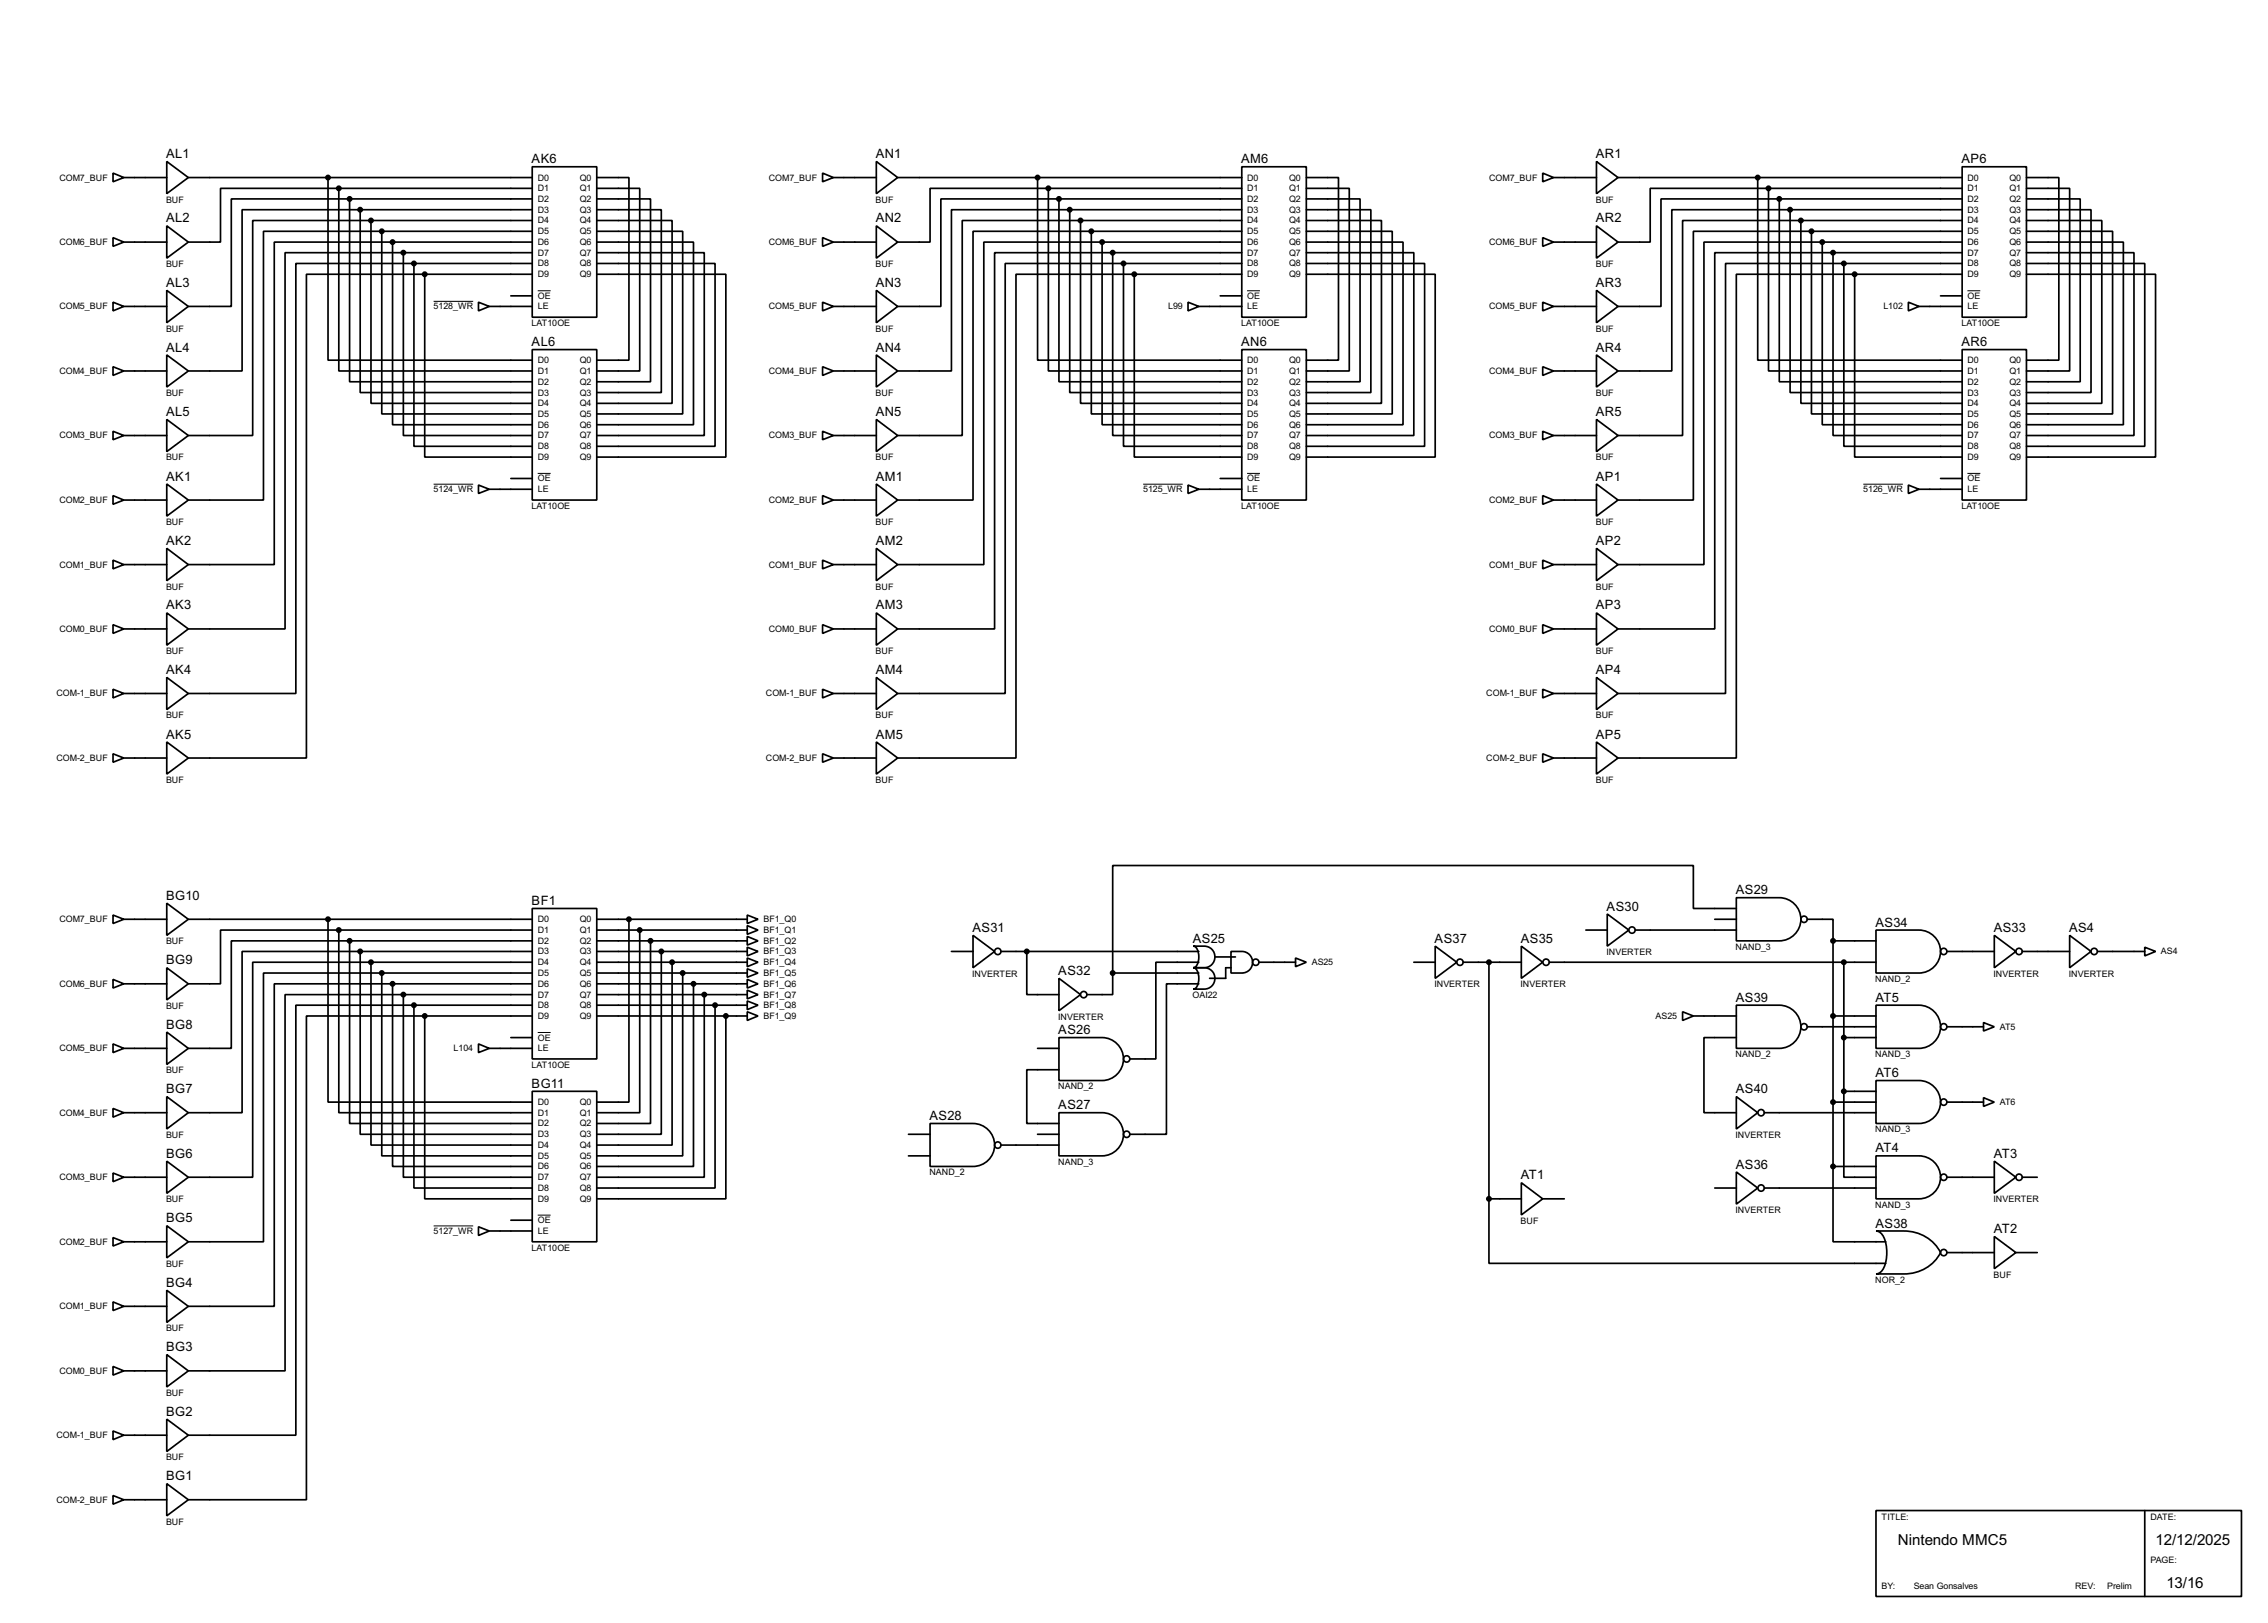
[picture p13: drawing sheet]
<svg xmlns="http://www.w3.org/2000/svg" width="536mm" height="383mm" viewBox="0 0 536 383" stroke-linecap="round" stroke-linejoin="round" font-family="sans-serif">
<defs><g id="words">
<g font-size="4">
<text x="448.4" y="365.1">Nintendo MMC5</text>
<text x="509.3" y="365.1">12/12/2025</text>
<text x="511.9" y="375.2">13/16</text>
</g>
<g font-size="3.4">
<text x="39.3" y="37.4">AL1</text>
<text x="125.6" y="38.6">AK6</text>
<text x="206.9" y="37.4">AN1</text>
<text x="293.3" y="38.6">AM6</text>
<text x="377.1" y="37.4">AR1</text>
<text x="463.5" y="38.6">AP6</text>
<text x="39.3" y="52.6">AL2</text>
<text x="206.9" y="52.6">AN2</text>
<text x="377.1" y="52.6">AR2</text>
<text x="39.3" y="67.8">AL3</text>
<text x="206.9" y="67.8">AN3</text>
<text x="377.1" y="67.8">AR3</text>
<text x="39.3" y="83.1">AL4</text>
<text x="125.6" y="81.8">AL6</text>
<text x="206.9" y="83.1">AN4</text>
<text x="293.3" y="81.8">AN6</text>
<text x="377.1" y="83.1">AR4</text>
<text x="463.5" y="81.8">AR6</text>
<text x="39.3" y="98.3">AL5</text>
<text x="206.9" y="98.3">AN5</text>
<text x="377.1" y="98.3">AR5</text>
<text x="39.3" y="113.6">AK1</text>
<text x="206.9" y="113.6">AM1</text>
<text x="377.1" y="113.6">AP1</text>
<text x="39.3" y="128.8">AK2</text>
<text x="206.9" y="128.8">AM2</text>
<text x="377.1" y="128.8">AP2</text>
<text x="39.3" y="144">AK3</text>
<text x="206.9" y="144">AM3</text>
<text x="377.1" y="144">AP3</text>
<text x="39.3" y="159.3">AK4</text>
<text x="206.9" y="159.3">AM4</text>
<text x="377.1" y="159.3">AP4</text>
<text x="39.3" y="174.5">AK5</text>
<text x="206.9" y="174.5">AM5</text>
<text x="377.1" y="174.5">AP5</text>
<text x="39.3" y="212.6">BG10</text>
<text x="125.6" y="213.9">BF1</text>
<text x="379.6" y="215.2">AS30</text>
<text x="410.1" y="211.3">AS29</text>
<text x="229.8" y="220.2">AS31</text>
<text x="443.1" y="219">AS34</text>
<text x="471.1" y="220.2">AS33</text>
<text x="488.9" y="220.2">AS4</text>
<text x="39.3" y="227.9">BG9</text>
<text x="281.8" y="222.8">AS25</text>
<text x="339" y="222.8">AS37</text>
<text x="359.3" y="222.8">AS35</text>
<text x="250.1" y="230.4">AS32</text>
<text x="410.1" y="236.7">AS39</text>
<text x="443.1" y="236.7">AT5</text>
<text x="39.3" y="243.1">BG8</text>
<text x="250.1" y="244.4">AS26</text>
<text x="125.6" y="257.1">BG11</text>
<text x="443.1" y="254.5">AT6</text>
<text x="39.3" y="258.3">BG7</text>
<text x="250.1" y="262.1">AS27</text>
<text x="410.1" y="258.3">AS40</text>
<text x="219.6" y="264.7">AS28</text>
<text x="39.3" y="273.6">BG6</text>
<text x="443.1" y="272.3">AT4</text>
<text x="471.1" y="273.6">AT3</text>
<text x="359.3" y="278.7">AT1</text>
<text x="410.1" y="276.1">AS36</text>
<text x="39.3" y="288.8">BG5</text>
<text x="443.1" y="290.1">AS38</text>
<text x="471.1" y="291.4">AT2</text>
<text x="39.3" y="304.1">BG4</text>
<text x="39.3" y="319.3">BG3</text>
<text x="39.3" y="334.5">BG2</text>
<text x="39.3" y="349.8">BG1</text>
</g>
<g font-size="2.4">
<text x="14" y="42.7">COM7_BUF</text>
<text x="39.2" y="47.9">BUF</text>
<text x="127.1" y="42.7">D0</text>
<text x="127.1" y="45.2">D1</text>
<text x="127.1" y="47.7">D2</text>
<text x="137" y="42.7">Q0</text>
<text x="137" y="45.2">Q1</text>
<text x="137" y="47.7">Q2</text>
<text x="181.6" y="42.7">COM7_BUF</text>
<text x="206.9" y="47.9">BUF</text>
<text x="294.7" y="42.7">D0</text>
<text x="294.7" y="45.2">D1</text>
<text x="294.7" y="47.7">D2</text>
<text x="304.6" y="42.7">Q0</text>
<text x="304.6" y="45.2">Q1</text>
<text x="304.6" y="47.7">Q2</text>
<text x="351.8" y="42.7">COM7_BUF</text>
<text x="377" y="47.9">BUF</text>
<text x="464.9" y="42.7">D0</text>
<text x="464.9" y="45.2">D1</text>
<text x="464.9" y="47.7">D2</text>
<text x="474.8" y="42.7">Q0</text>
<text x="474.8" y="45.2">Q1</text>
<text x="474.8" y="47.7">Q2</text>
<text x="127.1" y="50.2">D3</text>
<text x="127.1" y="52.8">D4</text>
<text x="137" y="50.2">Q3</text>
<text x="137" y="52.8">Q4</text>
<text x="294.7" y="50.2">D3</text>
<text x="294.7" y="52.8">D4</text>
<text x="304.6" y="50.2">Q3</text>
<text x="304.6" y="52.8">Q4</text>
<text x="464.9" y="50.2">D3</text>
<text x="464.9" y="52.8">D4</text>
<text x="474.8" y="50.2">Q3</text>
<text x="474.8" y="52.8">Q4</text>
<text x="14" y="57.9">COM6_BUF</text>
<text x="127.1" y="55.4">D5</text>
<text x="127.1" y="57.9">D6</text>
<text x="137" y="55.4">Q5</text>
<text x="137" y="57.9">Q6</text>
<text x="181.6" y="57.9">COM6_BUF</text>
<text x="294.7" y="55.4">D5</text>
<text x="294.7" y="57.9">D6</text>
<text x="304.6" y="55.4">Q5</text>
<text x="304.6" y="57.9">Q6</text>
<text x="351.8" y="57.9">COM6_BUF</text>
<text x="464.9" y="55.4">D5</text>
<text x="464.9" y="57.9">D6</text>
<text x="474.8" y="55.4">Q5</text>
<text x="474.8" y="57.9">Q6</text>
<text x="39.2" y="63.1">BUF</text>
<text x="127.1" y="60.4">D7</text>
<text x="127.1" y="62.9">D8</text>
<text x="127.1" y="65.5">D9</text>
<text x="137" y="60.4">Q7</text>
<text x="137" y="62.9">Q8</text>
<text x="137" y="65.5">Q9</text>
<text x="206.9" y="63.1">BUF</text>
<text x="294.7" y="60.4">D7</text>
<text x="294.7" y="62.9">D8</text>
<text x="294.7" y="65.5">D9</text>
<text x="304.6" y="60.4">Q7</text>
<text x="304.6" y="62.9">Q8</text>
<text x="304.6" y="65.5">Q9</text>
<text x="377" y="63.1">BUF</text>
<text x="464.9" y="60.4">D7</text>
<text x="464.9" y="62.9">D8</text>
<text x="464.9" y="65.5">D9</text>
<text x="474.8" y="60.4">Q7</text>
<text x="474.8" y="62.9">Q8</text>
<text x="474.8" y="65.5">Q9</text>
<text x="127.1" y="70.6">OE</text>
<text x="294.7" y="70.6">OE</text>
<text x="464.9" y="70.6">OE</text>
<text x="14" y="73.1">COM5_BUF</text>
<text x="102.5" y="73.1">5128_WR</text>
<text x="125.6" y="77">LAT10OE</text>
<text x="127.1" y="73.1">LE</text>
<text x="181.6" y="73.1">COM5_BUF</text>
<text x="276" y="73.1">L99</text>
<text x="293.2" y="77">LAT10OE</text>
<text x="294.7" y="73.1">LE</text>
<text x="351.8" y="73.1">COM5_BUF</text>
<text x="445" y="73.1">L102</text>
<text x="463.4" y="77">LAT10OE</text>
<text x="464.9" y="73.1">LE</text>
<text x="39.2" y="78.3">BUF</text>
<text x="206.9" y="78.3">BUF</text>
<text x="377" y="78.3">BUF</text>
<text x="14" y="88.4">COM4_BUF</text>
<text x="127.1" y="85.8">D0</text>
<text x="127.1" y="88.4">D1</text>
<text x="137" y="85.8">Q0</text>
<text x="137" y="88.4">Q1</text>
<text x="181.6" y="88.4">COM4_BUF</text>
<text x="294.7" y="85.8">D0</text>
<text x="294.7" y="88.4">D1</text>
<text x="304.6" y="85.8">Q0</text>
<text x="304.6" y="88.4">Q1</text>
<text x="351.8" y="88.4">COM4_BUF</text>
<text x="464.9" y="85.8">D0</text>
<text x="464.9" y="88.4">D1</text>
<text x="474.8" y="85.8">Q0</text>
<text x="474.8" y="88.4">Q1</text>
<text x="39.2" y="93.6">BUF</text>
<text x="127.1" y="90.9">D2</text>
<text x="127.1" y="93.5">D3</text>
<text x="127.1" y="96">D4</text>
<text x="137" y="90.9">Q2</text>
<text x="137" y="93.5">Q3</text>
<text x="137" y="96">Q4</text>
<text x="206.9" y="93.6">BUF</text>
<text x="294.7" y="90.9">D2</text>
<text x="294.7" y="93.5">D3</text>
<text x="294.7" y="96">D4</text>
<text x="304.6" y="90.9">Q2</text>
<text x="304.6" y="93.5">Q3</text>
<text x="304.6" y="96">Q4</text>
<text x="377" y="93.6">BUF</text>
<text x="464.9" y="90.9">D2</text>
<text x="464.9" y="93.5">D3</text>
<text x="464.9" y="96">D4</text>
<text x="474.8" y="90.9">Q2</text>
<text x="474.8" y="93.5">Q3</text>
<text x="474.8" y="96">Q4</text>
<text x="127.1" y="98.5">D5</text>
<text x="127.1" y="101">D6</text>
<text x="137" y="98.5">Q5</text>
<text x="137" y="101">Q6</text>
<text x="294.7" y="98.5">D5</text>
<text x="294.7" y="101">D6</text>
<text x="304.6" y="98.5">Q5</text>
<text x="304.6" y="101">Q6</text>
<text x="464.9" y="98.5">D5</text>
<text x="464.9" y="101">D6</text>
<text x="474.8" y="98.5">Q5</text>
<text x="474.8" y="101">Q6</text>
<text x="14" y="103.6">COM3_BUF</text>
<text x="127.1" y="103.6">D7</text>
<text x="127.1" y="106.2">D8</text>
<text x="137" y="103.6">Q7</text>
<text x="137" y="106.2">Q8</text>
<text x="181.6" y="103.6">COM3_BUF</text>
<text x="294.7" y="103.6">D7</text>
<text x="294.7" y="106.2">D8</text>
<text x="304.6" y="103.6">Q7</text>
<text x="304.6" y="106.2">Q8</text>
<text x="351.8" y="103.6">COM3_BUF</text>
<text x="464.9" y="103.6">D7</text>
<text x="464.9" y="106.2">D8</text>
<text x="474.8" y="103.6">Q7</text>
<text x="474.8" y="106.2">Q8</text>
<text x="39.2" y="108.8">BUF</text>
<text x="127.1" y="108.7">D9</text>
<text x="127.1" y="113.7">OE</text>
<text x="137" y="108.7">Q9</text>
<text x="206.9" y="108.8">BUF</text>
<text x="294.7" y="108.7">D9</text>
<text x="294.7" y="113.7">OE</text>
<text x="304.6" y="108.7">Q9</text>
<text x="377" y="108.8">BUF</text>
<text x="464.9" y="108.7">D9</text>
<text x="464.9" y="113.7">OE</text>
<text x="474.8" y="108.7">Q9</text>
<text x="14" y="118.9">COM2_BUF</text>
<text x="102.5" y="116.3">5124_WR</text>
<text x="127.1" y="116.3">LE</text>
<text x="181.6" y="118.9">COM2_BUF</text>
<text x="270.1" y="116.3">5125_WR</text>
<text x="294.7" y="116.3">LE</text>
<text x="351.8" y="118.9">COM2_BUF</text>
<text x="440.3" y="116.3">5126_WR</text>
<text x="464.9" y="116.3">LE</text>
<text x="39.2" y="124.1">BUF</text>
<text x="125.6" y="120.3">LAT10OE</text>
<text x="206.9" y="124.1">BUF</text>
<text x="293.2" y="120.3">LAT10OE</text>
<text x="377" y="124.1">BUF</text>
<text x="463.4" y="120.3">LAT10OE</text>
<text x="14" y="134.1">COM1_BUF</text>
<text x="181.6" y="134.1">COM1_BUF</text>
<text x="351.8" y="134.1">COM1_BUF</text>
<text x="39.2" y="139.3">BUF</text>
<text x="206.9" y="139.3">BUF</text>
<text x="377" y="139.3">BUF</text>
<text x="14" y="149.3">COM0_BUF</text>
<text x="181.6" y="149.3">COM0_BUF</text>
<text x="351.8" y="149.3">COM0_BUF</text>
<text x="39.2" y="154.5">BUF</text>
<text x="206.9" y="154.5">BUF</text>
<text x="377" y="154.5">BUF</text>
<text x="13.3" y="164.6">COM-1_BUF</text>
<text x="180.9" y="164.6">COM-1_BUF</text>
<text x="351.1" y="164.6">COM-1_BUF</text>
<text x="39.2" y="169.8">BUF</text>
<text x="206.9" y="169.8">BUF</text>
<text x="377" y="169.8">BUF</text>
<text x="13.3" y="179.8">COM-2_BUF</text>
<text x="180.9" y="179.8">COM-2_BUF</text>
<text x="351.1" y="179.8">COM-2_BUF</text>
<text x="39.2" y="185">BUF</text>
<text x="206.9" y="185">BUF</text>
<text x="377" y="185">BUF</text>
<text x="14" y="217.9">COM7_BUF</text>
<text x="127.1" y="217.9">D0</text>
<text x="127.1" y="220.5">D1</text>
<text x="137" y="217.9">Q0</text>
<text x="137" y="220.5">Q1</text>
<text x="180.4" y="217.9">BF1_Q0</text>
<text x="180.4" y="220.5">BF1_Q1</text>
<text x="39.2" y="223.1">BUF</text>
<text x="127.1" y="223">D2</text>
<text x="127.1" y="225.5">D3</text>
<text x="137" y="223">Q2</text>
<text x="137" y="225.5">Q3</text>
<text x="180.4" y="223">BF1_Q2</text>
<text x="180.4" y="225.5">BF1_Q3</text>
<text x="379.6" y="225.7">INVERTER</text>
<text x="410.1" y="224.4">NAND_3</text>
<text x="510.6" y="225.5">AS4</text>
<text x="14" y="233.2">COM6_BUF</text>
<text x="127.1" y="228.1">D4</text>
<text x="127.1" y="230.6">D5</text>
<text x="127.1" y="233.2">D6</text>
<text x="137" y="228.1">Q4</text>
<text x="137" y="230.6">Q5</text>
<text x="137" y="233.2">Q6</text>
<text x="180.4" y="228.1">BF1_Q4</text>
<text x="180.4" y="230.6">BF1_Q5</text>
<text x="180.4" y="233.2">BF1_Q6</text>
<text x="229.7" y="230.8">INVERTER</text>
<text x="309.9" y="228.1">AS25</text>
<text x="338.9" y="233.3">INVERTER</text>
<text x="359.3" y="233.3">INVERTER</text>
<text x="443.1" y="232">NAND_2</text>
<text x="471" y="230.8">INVERTER</text>
<text x="488.8" y="230.8">INVERTER</text>
<text x="39.2" y="238.4">BUF</text>
<text x="127.1" y="235.7">D7</text>
<text x="127.1" y="238.2">D8</text>
<text x="137" y="235.7">Q7</text>
<text x="137" y="238.2">Q8</text>
<text x="180.4" y="235.7">BF1_Q7</text>
<text x="180.4" y="238.2">BF1_Q8</text>
<text x="281.8" y="235.8">OAI22</text>
<text x="127.1" y="240.8">D9</text>
<text x="127.1" y="245.9">OE</text>
<text x="137" y="240.8">Q9</text>
<text x="180.4" y="240.8">BF1_Q9</text>
<text x="250" y="240.9">INVERTER</text>
<text x="391.2" y="240.8">AS25</text>
<text x="472.5" y="243.3">AT5</text>
<text x="14" y="248.4">COM5_BUF</text>
<text x="107.2" y="248.4">L104</text>
<text x="127.1" y="248.4">LE</text>
<text x="410.1" y="249.8">NAND_2</text>
<text x="443.1" y="249.8">NAND_3</text>
<text x="39.2" y="253.6">BUF</text>
<text x="125.6" y="252.3">LAT10OE</text>
<text x="250" y="257.4">NAND_2</text>
<text x="14" y="263.6">COM4_BUF</text>
<text x="127.1" y="261.1">D0</text>
<text x="127.1" y="263.6">D1</text>
<text x="137" y="261.1">Q0</text>
<text x="137" y="263.6">Q1</text>
<text x="472.5" y="261.1">AT6</text>
<text x="39.2" y="268.9">BUF</text>
<text x="127.1" y="266.2">D2</text>
<text x="127.1" y="268.7">D3</text>
<text x="137" y="266.2">Q2</text>
<text x="137" y="268.7">Q3</text>
<text x="410.1" y="268.9">INVERTER</text>
<text x="443.1" y="267.6">NAND_3</text>
<text x="127.1" y="271.3">D4</text>
<text x="127.1" y="273.8">D5</text>
<text x="137" y="271.3">Q4</text>
<text x="137" y="273.8">Q5</text>
<text x="250" y="275.2">NAND_3</text>
<text x="14" y="278.9">COM3_BUF</text>
<text x="127.1" y="276.3">D6</text>
<text x="127.1" y="278.9">D7</text>
<text x="127.1" y="281.4">D8</text>
<text x="137" y="276.3">Q6</text>
<text x="137" y="278.9">Q7</text>
<text x="137" y="281.4">Q8</text>
<text x="219.6" y="277.7">NAND_2</text>
<text x="39.2" y="284.1">BUF</text>
<text x="127.1" y="284">D9</text>
<text x="137" y="284">Q9</text>
<text x="410.1" y="286.6">INVERTER</text>
<text x="443.1" y="285.4">NAND_3</text>
<text x="471" y="284.1">INVERTER</text>
<text x="102.5" y="291.6">5127_WR</text>
<text x="127.1" y="291.6">LE</text>
<text x="127.1" y="289">OE</text>
<text x="359.3" y="289.2">BUF</text>
<text x="14" y="294.1">COM2_BUF</text>
<text x="39.2" y="299.3">BUF</text>
<text x="125.6" y="295.5">LAT10OE</text>
<text x="443.1" y="303.1">NOR_2</text>
<text x="471" y="301.9">BUF</text>
<text x="14" y="309.4">COM1_BUF</text>
<text x="39.2" y="314.6">BUF</text>
<text x="14" y="324.6">COM0_BUF</text>
<text x="39.2" y="329.8">BUF</text>
<text x="13.3" y="339.8">COM-1_BUF</text>
<text x="39.2" y="345.1">BUF</text>
<text x="13.3" y="355.1">COM-2_BUF</text>
<text x="444.6" y="359.1">TITLE:</text>
<text x="508.1" y="359.1">DATE:</text>
<text x="39.2" y="360.3">BUF</text>
<text x="508.1" y="369.2">PAGE:</text>
<text x="444.6" y="375.6">BY:</text>
<text x="452.2" y="375.6">Sean Gonsalves</text>
<text x="490.3" y="375.6">REV:</text>
<text x="497.9" y="375.6">Prelim</text>
</g>
</g></defs>
<g fill="none" stroke="#000" stroke-width=".4">
<path d="M39.4 38.2l5.1 3.8-5.1 3.8zM125.8 39.4h15.2v35.6h-15.2zM207.1 38.2l5 3.8-5 3.8zM293.4 39.4h15.3v35.6h-15.3zM377.2 38.2l5.1 3.8-5.1 3.8zM463.6 39.4h15.2v35.6h-15.2zM26.7 40.9l2.6 1.1-2.6 1zM26.7 56.2l2.6 1-2.6 1zM29.3 42h10.1M29.3 57.2h10.1M39.4 53.4l5.1 3.8-5.1 3.8zM44.5 42h81.3"/>
<path d="M77.5 42v43.1h48.3M80.1 44.5h-28v12.7h-7.6M80.1 44.5v43.2h45.7M80.1 44.5h45.7M82.6 47h-27.9v25.4h-10.2M82.6 47v43.2h43.2M82.6 47h43.2M85.1 49.6h-27.9v38.1h-12.7M85.1 49.6v43.2h40.7M85.1 49.6h40.7M87.7 52.1h-28v50.8h-15.2M87.7 52.1v43.2h38.1"/>
<path d="M87.7 52.1h38.1M90.2 54.7h-27.9v63.5h-17.8M90.2 54.7v43.1h35.6M90.2 54.7h35.6M92.8 57.2h-28v76.2h-20.3M92.8 57.2v43.2h33M92.8 57.2h33M95.3 59.7h-27.9v88.9h-22.9M95.3 59.7v43.2h30.5M95.3 59.7h30.5M141 42h7.6v43.1h-7.6M141 44.5h10.2v43.2h-10.2"/>
<path d="M141 47h12.7v43.2h-12.7M141 49.6h15.3v43.2h-15.3M141 52.1h17.8v43.2h-17.8M141 54.7h20.3v43.1h-20.3M141 57.2h22.9v43.2h-22.9M141 59.7h25.4v43.2h-25.4M194.4 40.9l2.5 1.1-2.5 1zM194.4 56.2l2.5 1-2.5 1zM196.9 42h10.2M196.9 57.2h10.2M207.1 53.4l5 3.8-5 3.8zM212.1 42h81.3"/>
<path d="M245.2 42v43.1h48.2M247.7 44.5h-27.9v12.7h-7.7M247.7 44.5v43.2h45.7M247.7 44.5h45.7M250.2 47h-27.9v25.4h-10.2M250.2 47v43.2h43.2M250.2 47h43.2M252.8 49.6h-28v38.1h-12.7M252.8 49.6v43.2h40.6M252.8 49.6h40.6M255.3 52.1h-27.9v50.8h-15.3M255.3 52.1v43.2h38.1"/>
<path d="M255.3 52.1h38.1M257.9 54.7h-28v63.5h-17.8M257.9 54.7v43.1h35.5M257.9 54.7h35.5M260.4 57.2h-27.9v76.2h-20.4M260.4 57.2v43.2h33M260.4 57.2h33M262.9 59.7h-27.9v88.9h-22.9M262.9 59.7v43.2h30.5M262.9 59.7h30.5M308.7 42h7.6v43.1h-7.6M308.7 44.5h10.1v43.2h-10.1"/>
<path d="M308.7 47h12.7v43.2h-12.7M308.7 49.6h15.2v43.2h-15.2M308.7 52.1h17.7v43.2h-17.7M308.7 54.7h20.3v43.1h-20.3M308.7 57.2h22.8v43.2h-22.8M308.7 59.7h25.4v43.2h-25.4M364.5 40.9l2.6 1.1-2.6 1zM364.5 56.2l2.6 1-2.6 1zM367.1 42h10.1M367.1 57.2h10.1M377.2 53.4l5.1 3.8-5.1 3.8zM382.3 42h81.3"/>
<path d="M415.3 42v43.1h48.3M417.9 44.5h-28v12.7h-7.6M417.9 44.5v43.2h45.7M417.9 44.5h45.7M420.4 47h-27.9v25.4h-10.2M420.4 47v43.2h43.2M420.4 47h43.2M423 49.6h-28v38.1h-12.7M423 49.6v43.2h40.6M423 49.6h40.6M425.5 52.1h-27.9v50.8h-15.3M425.5 52.1v43.2h38.1"/>
<path d="M425.5 52.1h38.1M428 54.7h-27.9v63.5h-17.8M428 54.7v43.1h35.6M428 54.7h35.6M430.6 57.2h-28v76.2h-20.3M430.6 57.2v43.2h33M430.6 57.2h33M433.1 59.7h-27.9v88.9h-22.9M433.1 59.7v43.2h30.5M433.1 59.7h30.5M478.8 42h7.7v43.1h-7.7M478.8 44.5h10.2v43.2h-10.2"/>
<path d="M478.8 47h12.7v43.2h-12.7M478.8 49.6h15.3v43.2h-15.3M478.8 52.1h17.8v43.2h-17.8M478.8 54.7h20.4v43.1h-20.4M478.8 57.2h22.9v43.2h-22.9M478.8 59.7h25.4v43.2h-25.4M26.7 71.4l2.6 1-2.6 1.1zM29.3 72.4h10.1M39.4 68.6l5.1 3.8-5.1 3.9zM97.8 62.3h-27.9v101.6h-25.4M97.8 62.3v43.2h28M97.8 62.3h28"/>
<path d="M100.4 64.8h-28v114.3h-27.9M100.4 64.8v43.2h25.4M100.4 64.8h25.4M113.1 71.4l2.5 1-2.5 1.1zM115.6 72.4h10.2M120.7 69.9h5.1M141 62.3h28v43.2h-28M141 64.8h30.5v43.2h-30.5M194.4 71.4l2.5 1-2.5 1.1zM196.9 72.4h10.2M207.1 68.6l5 3.8-5 3.9zM265.5 62.3h-28v101.6h-25.4"/>
<path d="M265.5 62.3v43.2h27.9M265.5 62.3h27.9M268 64.8h-27.9v114.3h-28M268 64.8v43.2h25.4M268 64.8h25.4M280.7 71.4l2.6 1-2.6 1.1zM283.3 72.4h10.1M288.3 69.9h5.1M308.7 62.3h27.9v43.2h-27.9M308.7 64.8h30.4v43.2h-30.4M364.5 71.4l2.6 1-2.6 1.1zM367.1 72.4h10.1"/>
<path d="M377.2 68.6l5.1 3.8-5.1 3.9zM435.7 62.3h-28v101.6h-25.4M435.7 62.3v43.2h27.9M435.7 62.3h27.9M438.2 64.8h-27.9v114.3h-28M438.2 64.8v43.2h25.4M438.2 64.8h25.4M450.9 71.4l2.5 1-2.5 1.1zM453.4 72.4h10.2M458.5 69.9h5.1M478.8 62.3h28v43.2h-28M478.8 64.8h30.5v43.2h-30.5"/>
<path d="M26.7 86.7l2.6 1-2.6 1zM29.3 87.7h10.1M39.4 83.9l5.1 3.8-5.1 3.8zM39.4 99.1l5.1 3.8-5.1 3.8zM125.8 82.6h15.2v35.6h-15.2zM194.4 86.7l2.5 1-2.5 1zM196.9 87.7h10.2M207.1 83.9l5 3.8-5 3.8zM207.1 99.1l5 3.8-5 3.8zM293.4 82.6h15.3v35.6h-15.3zM364.5 86.7l2.6 1-2.6 1zM367.1 87.7h10.1"/>
<path d="M377.2 83.9l5.1 3.8-5.1 3.8zM377.2 99.1l5.1 3.8-5.1 3.8zM463.6 82.6h15.2v35.6h-15.2zM26.7 117.1l2.6 1.1-2.6 1zM26.7 101.9l2.6 1-2.6 1zM29.3 118.2h10.1M29.3 102.9h10.1M39.4 114.4l5.1 3.8-5.1 3.8zM113.1 114.6l2.5 1-2.5 1zM115.6 115.6h10.2M120.7 113.1h5.1M194.4 117.1l2.5 1.1-2.5 1z"/>
<path d="M194.4 101.9l2.5 1-2.5 1zM196.9 118.2h10.2M196.9 102.9h10.2M207.1 114.4l5 3.8-5 3.8zM280.7 114.6l2.6 1-2.6 1zM283.3 115.6h10.1M288.3 113.1h5.1M364.5 117.1l2.6 1.1-2.6 1zM364.5 101.9l2.6 1-2.6 1zM367.1 118.2h10.1M367.1 102.9h10.1M377.2 114.4l5.1 3.8-5.1 3.8z"/>
<path d="M450.9 114.6l2.5 1-2.5 1zM453.4 115.6h10.2M458.5 113.1h5.1M26.7 132.4l2.6 1-2.6 1zM29.3 133.4h10.1M39.4 129.6l5.1 3.8-5.1 3.8zM194.4 132.4l2.5 1-2.5 1zM196.9 133.4h10.2M207.1 129.6l5 3.8-5 3.8zM364.5 132.4l2.6 1-2.6 1zM367.1 133.4h10.1M377.2 129.6l5.1 3.8-5.1 3.8z"/>
<path d="M26.7 147.6l2.6 1-2.6 1.1zM29.3 148.6h10.1M39.4 144.8l5.1 3.8-5.1 3.9zM194.4 147.6l2.5 1-2.5 1.1zM196.9 148.6h10.2M207.1 144.8l5 3.8-5 3.9zM364.5 147.6l2.6 1-2.6 1.1zM367.1 148.6h10.1M377.2 144.8l5.1 3.8-5.1 3.9zM26.7 162.9l2.6 1-2.6 1zM26.7 178.1l2.6 1-2.6 1zM29.3 163.9h10.1"/>
<path d="M29.3 179.1h10.1M39.4 160.1l5.1 3.8-5.1 3.8zM39.4 175.3l5.1 3.8-5.1 3.8zM194.4 162.9l2.5 1-2.5 1zM194.4 178.1l2.5 1-2.5 1zM196.9 163.9h10.2M196.9 179.1h10.2M207.1 160.1l5 3.8-5 3.8zM207.1 175.3l5 3.8-5 3.8zM364.5 162.9l2.6 1-2.6 1zM364.5 178.1l2.6 1-2.6 1zM367.1 163.9h10.1"/>
<path d="M367.1 179.1h10.1M377.2 160.1l5.1 3.8-5.1 3.8zM377.2 175.3l5.1 3.8-5.1 3.8zM26.7 216.2l2.6 1-2.6 1zM29.3 217.2h10.1M39.4 213.4l5.1 3.8-5.1 3.8zM44.5 217.2h81.3M77.5 217.2v43.2h48.3M80.1 219.8h-28v12.7h-7.6M80.1 219.8v43.1h45.7M80.1 219.8h45.7M125.8 214.7h15.2v35.5h-15.2z"/>
<path d="M141 217.2h35.6M141 219.8h35.6M148.6 217.2v43.2h-7.6M151.2 219.8v43.1h-10.2M176.6 216.2l2.5 1-2.5 1zM176.6 218.7l2.5 1.1-2.5 1zM374.7 219.8h5.1M379.8 216l5.1 3.8-5.1 3.8zM386.4 219.8h23.9M405.2 217.2h5.1M410.3 212.1h10.1a5.1 5.1 0 0 1 5.1 5.1 5.1 5.1 0 0 1-5.1 5.1h-10.1zM410.3 214.7h-10.2v-10.2h-137.2v25.4"/>
<path d="M427 217.2h6.1v5.1M443.3 219.8h10.1a5.1 5.1 0 0 1 5.1 5 5.1 5.1 0 0 1-5.1 5.1h-10.1zM26.7 231.4l2.6 1.1-2.6 1zM29.3 232.5h10.1M39.4 228.7l5.1 3.8-5.1 3.8zM82.6 222.3h-27.9v25.4h-10.2M82.6 222.3v43.2h43.2M82.6 222.3h43.2M85.1 224.8h-27.9v38.1h-12.7M85.1 224.8v43.2h40.7M85.1 224.8h40.7M87.7 227.4h-28v50.8h-15.2"/>
<path d="M87.7 227.4v43.2h38.1M87.7 227.4h38.1M90.2 229.9h-27.9v63.5h-17.8M90.2 229.9v43.2h35.6M90.2 229.9h35.6M92.8 232.5h-28v76.2h-20.3M92.8 232.5v43.1h33M92.8 232.5h33M95.3 235h-27.9v88.9h-22.9M95.3 235v43.2h30.5M95.3 235h30.5M97.8 237.5h-27.9v101.6h-25.4"/>
<path d="M97.8 237.5v43.2h28M97.8 237.5h28M141 232.5h35.6M141 222.3h35.6M141 224.8h35.6M141 227.4h35.6M141 229.9h35.6M141 235h35.6M141 237.5h35.6M153.7 222.3v43.2h-12.7M156.3 224.8v43.2h-15.3M158.8 227.4v43.2h-17.8"/>
<path d="M161.3 229.9v43.2h-20.3M163.9 232.5v43.1h-22.9M166.4 235v43.2h-25.4M169 237.5v43.2h-28M176.6 221.3l2.5 1-2.5 1zM176.6 223.8l2.5 1-2.5 1.1zM176.6 226.4l2.5 1-2.5 1zM176.6 228.9l2.5 1-2.5 1zM176.6 231.4l2.5 1.1-2.5 1zM176.6 234l2.5 1-2.5 1zM176.6 236.5l2.5 1-2.5 1.1zM176.6 239.1l2.5 1-2.5 1z"/>
<path d="M224.8 224.8h5.1M229.9 221l5.1 3.8-5.1 3.9zM236.5 224.8h46.8M242.6 224.8v10.2h7.6M250.2 231.2l5.1 3.8-5.1 3.8zM262.9 229.9v5.1h-6.1M262.9 229.9h20.4M282 223.6a5.1 5.1 0 0 1 4.1 .5 2.57 2.57 0 0 1 .8 2.8 2.57 2.57 0 0 1-2.4 1.8h-2.5a2.25 2.25 0 0 0 1.3-2.6 2.21 2.21 0 0 0-1.3-2.5zM282 228.7a5.2 5.2 0 0 1 4.1 .5 2.54 2.54 0 0 1 .8 2.8 2.54 2.54 0 0 1-2.4 1.7h-2.5a2.21 2.21 0 0 0 1.3-2.5 2.18 2.18 0 0 0-1.3-2.5zM283.3 227.4h-10.2v22.8h-6.1M283.3 232.5h-7.7v35.5h-8.6M287.1 226.1h4.8"/>
<path d="M290.9 224.8a5 5 0 0 1 4.1 .6 2.55 2.55 0 0 1 .8 2.8 2.55 2.55 0 0 1-2.4 1.7h-2.5zM290.9 228.7h-1.3v2.5h-3.8M297.5 227.4h8.6M306.1 226.4l2.6 1-2.6 1zM334.1 227.4h5M339.1 223.6l5.1 3.8-5.1 3.8zM345.7 227.4h13.8M351.8 227.4v55.9M359.5 223.6l5 3.8-5 3.8zM366.1 227.4h77.2M397.6 239.1l2.5 1-2.5 1zM410.3 237.5h10.1a5.1 5.1 0 0 1 5.1 5.1 5.1 5.1 0 0 1-5.1 5.1h-10.1z"/>
<path d="M433.1 222.3h10.2M433.1 222.3v53.3M435.7 227.4v30.5M443.3 237.5h10.1a5.1 5.1 0 0 1 5.1 5.1 5.1 5.1 0 0 1-5.1 5.1h-10.1zM460 224.8h11.2M471.2 221l5.1 3.8-5.1 3.9zM477.8 224.8h11.2M489 221l5.1 3.8-5.1 3.9zM495.6 224.8h11.2M506.8 223.8l2.5 1-2.5 1.1zM26.7 246.7l2.6 1-2.6 1zM29.3 247.7h10.1"/>
<path d="M39.4 243.9l5.1 3.8-5.1 3.8zM39.4 259.1l5.1 3.8-5.1 3.9zM100.4 240.1h-28v114.3h-27.9M100.4 240.1v43.2h25.4M100.4 240.1h25.4M113.1 246.7l2.5 1-2.5 1zM115.6 247.7h10.2M120.7 245.2h5.1M125.8 257.9h15.2v35.5h-15.2zM141 240.1h35.6M171.5 240.1v43.2h-30.5M245.2 247.7h5"/>
<path d="M250.2 245.2h10.2a5.1 5.1 0 0 1 5.1 5 5.1 5.1 0 0 1-5.1 5.1h-10.2zM250.2 252.8h-7.6v12.7h7.6M400.1 240.1h10.2M410.3 259.1l5 3.8-5 3.9zM410.3 245.2h-7.7v17.7h7.7M427 242.6h16.3M433.1 240.1h10.2M435.7 257.9v20.3h7.6M435.7 245.2h7.6M435.7 257.9h7.6M443.3 255.3h10.1a5.1 5.1 0 0 1 5.1 5.1 5.1 5.1 0 0 1-5.1 5.1h-10.1zM460 242.6h8.7"/>
<path d="M468.7 259.4l2.5 1-2.5 1zM468.7 241.6l2.5 1-2.5 1zM26.7 261.9l2.6 1-2.6 1.1zM26.7 277.2l2.6 1-2.6 1zM29.3 262.9h10.1M29.3 278.2h10.1M39.4 274.4l5.1 3.8-5.1 3.8zM214.7 268h5.1M214.7 273.1h5.1M219.8 265.5h10.1a5.1 5.1 0 0 1 5.1 5 5.1 5.1 0 0 1-5.1 5.1h-10.1zM236.5 270.6h13.7M245.2 268h5"/>
<path d="M250.2 262.9h10.2a5.1 5.1 0 0 1 5.1 5.1 5.1 5.1 0 0 1-5.1 5.1h-10.2zM359.5 279.5l5 3.8-5 3.8zM410.3 276.9l5 3.8-5 3.8zM416.9 262.9h26.4M433.1 275.6v17.8h12.5M433.1 260.4h10.2M433.1 275.6h10.2M443.3 273.1h10.1a5.1 5.1 0 0 1 5.1 5.1 5.1 5.1 0 0 1-5.1 5.1h-10.1zM460 278.2h11.2M460 260.4h8.7M471.2 274.4l5.1 3.8-5.1 3.8zM477.8 278.2h3.6"/>
<path d="M26.7 292.4l2.6 1-2.6 1zM29.3 293.4h10.1M39.4 289.6l5.1 3.8-5.1 3.8zM113.1 289.9l2.5 1-2.5 1zM115.6 290.9h10.2M120.7 288.3h5.1M351.8 283.3v15.2h93.8M351.8 283.3h7.7M364.5 283.3h5.1M405.2 280.7h5.1M416.9 280.7h26.4M443.3 290.9h6.6a9.6 9.6 0 0 1 8.6 5.1 9.5 9.5 0 0 1-8.6 5h-6.6a3.1 3.1 0 0 0 2.3-3.1 7.8 7.8 0 0 0-1.3-6.6z"/>
<path d="M460 296h11.2M471.2 292.2l5.1 3.8-5.1 3.8zM476.3 296h5.1M26.7 307.6l2.6 1.1-2.6 1zM29.3 308.7h10.1M39.4 304.9l5.1 3.8-5.1 3.8zM26.7 322.9l2.6 1-2.6 1zM26.7 338.1l2.6 1-2.6 1.1zM29.3 323.9h10.1M29.3 339.1h10.1M39.4 320.1l5.1 3.8-5.1 3.8zM39.4 335.3l5.1 3.8-5.1 3.9z"/>
<path d="M26.7 353.4l2.6 1-2.6 1zM29.3 354.4h10.1M39.4 350.6l5.1 3.8-5.1 3.8zM443.3 356.9h86.3v20.3h-86.3zM506.8 356.9v20.3"/>
<circle cx="385.6" cy="219.8" r=".75"/>
<circle cx="426.2" cy="217.2" r=".75"/>
<circle cx="235.7" cy="224.8" r=".75"/>
<circle cx="256" cy="235" r=".75"/>
<circle cx="296.7" cy="227.4" r=".75"/>
<circle cx="344.9" cy="227.4" r=".75"/>
<circle cx="365.3" cy="227.4" r=".75"/>
<circle cx="459.2" cy="224.8" r=".75"/>
<circle cx="477" cy="224.8" r=".75"/>
<circle cx="494.8" cy="224.8" r=".75"/>
<circle cx="266.2" cy="250.2" r=".75"/>
<circle cx="426.2" cy="242.6" r=".75"/>
<circle cx="459.2" cy="242.6" r=".75"/>
<circle cx="235.7" cy="270.6" r=".75"/>
<circle cx="266.2" cy="268" r=".75"/>
<circle cx="416.1" cy="262.9" r=".75"/>
<circle cx="459.2" cy="260.4" r=".75"/>
<circle cx="459.2" cy="278.2" r=".75"/>
<circle cx="477" cy="278.2" r=".75"/>
<circle cx="416.1" cy="280.7" r=".75"/>
<circle cx="459.2" cy="296" r=".75"/>
</g>
<g fill="none" stroke="#000" stroke-width=".24">
<path d="M102.5 71.2h9.3M127.1 68.7h3M294.7 68.7h3M464.9 68.7h3M102.5 114.4h9.3M127.1 111.9h3M270.1 114.4h9.4M294.7 111.9h3M440.3 114.4h9.3M464.9 111.9h3M127.1 244h3M102.5 289.7h9.3"/>
<path d="M127.1 287.1h3"/>
</g>
<g fill="#000" stroke="#000" stroke-width=".4">
<circle cx="77.5" cy="42" r=".5"/>
<circle cx="80" cy="44.5" r=".5"/>
<circle cx="82.6" cy="47" r=".5"/>
<circle cx="85.1" cy="49.6" r=".5"/>
<circle cx="87.6" cy="52.1" r=".5"/>
<circle cx="90.2" cy="54.7" r=".5"/>
<circle cx="92.7" cy="57.2" r=".5"/>
<circle cx="95.3" cy="59.7" r=".5"/>
<circle cx="245.1" cy="42" r=".5"/>
<circle cx="247.7" cy="44.5" r=".5"/>
<circle cx="250.2" cy="47" r=".5"/>
<circle cx="252.7" cy="49.6" r=".5"/>
<circle cx="255.3" cy="52.1" r=".5"/>
<circle cx="257.8" cy="54.7" r=".5"/>
<circle cx="260.4" cy="57.2" r=".5"/>
<circle cx="262.9" cy="59.7" r=".5"/>
<circle cx="415.3" cy="42" r=".5"/>
<circle cx="417.8" cy="44.5" r=".5"/>
<circle cx="420.4" cy="47" r=".5"/>
<circle cx="422.9" cy="49.6" r=".5"/>
<circle cx="425.5" cy="52.1" r=".5"/>
<circle cx="428" cy="54.7" r=".5"/>
<circle cx="430.5" cy="57.2" r=".5"/>
<circle cx="433.1" cy="59.7" r=".5"/>
<circle cx="97.8" cy="62.3" r=".5"/>
<circle cx="100.3" cy="64.8" r=".5"/>
<circle cx="265.4" cy="62.3" r=".5"/>
<circle cx="268" cy="64.8" r=".5"/>
<circle cx="435.6" cy="62.3" r=".5"/>
<circle cx="438.2" cy="64.8" r=".5"/>
<circle cx="77.5" cy="217.2" r=".5"/>
<circle cx="80" cy="219.8" r=".5"/>
<circle cx="148.6" cy="217.2" r=".5"/>
<circle cx="151.1" cy="219.8" r=".5"/>
<circle cx="82.6" cy="222.3" r=".5"/>
<circle cx="85.1" cy="224.8" r=".5"/>
<circle cx="87.6" cy="227.4" r=".5"/>
<circle cx="90.2" cy="229.9" r=".5"/>
<circle cx="92.7" cy="232.5" r=".5"/>
<circle cx="95.3" cy="235" r=".5"/>
<circle cx="97.8" cy="237.5" r=".5"/>
<circle cx="153.7" cy="222.3" r=".5"/>
<circle cx="156.2" cy="224.8" r=".5"/>
<circle cx="158.8" cy="227.4" r=".5"/>
<circle cx="161.3" cy="229.9" r=".5"/>
<circle cx="163.8" cy="232.5" r=".5"/>
<circle cx="166.4" cy="235" r=".5"/>
<circle cx="168.9" cy="237.5" r=".5"/>
<circle cx="242.6" cy="224.8" r=".5"/>
<circle cx="262.9" cy="229.9" r=".5"/>
<circle cx="351.8" cy="227.4" r=".5"/>
<circle cx="433.1" cy="222.3" r=".5"/>
<circle cx="435.6" cy="227.4" r=".5"/>
<circle cx="100.3" cy="240.1" r=".5"/>
<circle cx="171.5" cy="240.1" r=".5"/>
<circle cx="433.1" cy="240.1" r=".5"/>
<circle cx="435.6" cy="257.9" r=".5"/>
<circle cx="435.6" cy="245.2" r=".5"/>
<circle cx="433.1" cy="275.6" r=".5"/>
<circle cx="433.1" cy="260.4" r=".5"/>
<circle cx="351.8" cy="283.3" r=".5"/>
</g>
<use href="#words"/>
</svg>
